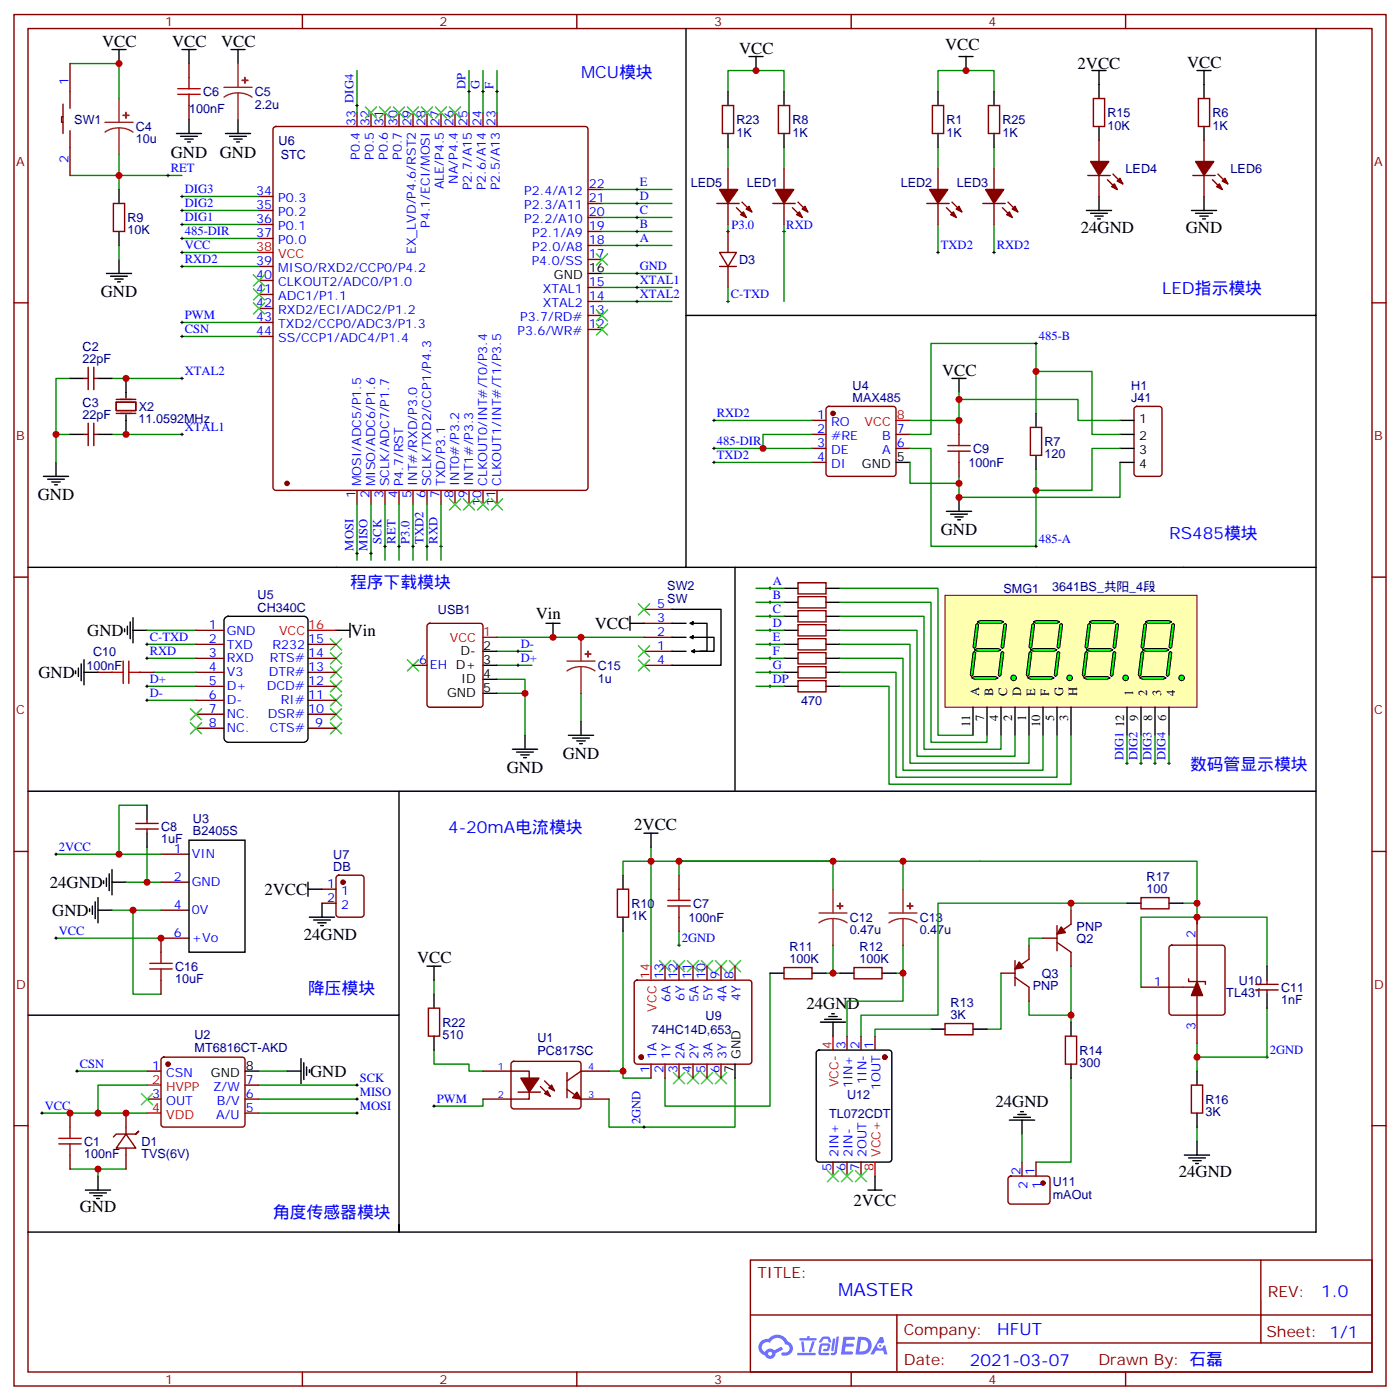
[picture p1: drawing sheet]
<svg xmlns="http://www.w3.org/2000/svg" width="353mm" height="353mm" viewBox="0 0 353 353" stroke-linecap="round" stroke-linejoin="round" font-family="sans-serif">
<defs><g id="words">
<text font-size="4.6" fill="#00f" x="211.2" y="326.7">MASTER</text>
<g font-size="4.2">
<text x="25.8" y="11.8">VCC</text>
<text x="43.4" y="11.8">VCC</text>
<text x="55.7" y="11.8">VCC</text>
<text x="186.3" y="13.5">VCC</text>
<text x="238.1" y="12.5">VCC</text>
<text x="271.5" y="17.5">2VCC</text>
<text x="299.2" y="17.1">VCC</text>
<text x="43" y="39.7">GND</text>
<text x="55.4" y="39.7">GND</text>
<text x="272.3" y="58.7">24GND</text>
<text x="298.8" y="58.7">GND</text>
<text x="25.4" y="75">GND</text>
<text x="237.4" y="94.7">VCC</text>
<text x="9.5" y="126.1">GND</text>
<text x="237.1" y="135">GND</text>
<text x="22" y="160.3">GND</text>
<text x="88.4" y="160.4">Vin</text>
<text x="135" y="156.1">Vin</text>
<text x="149.9" y="158.6">VCC</text>
<text x="9.7" y="170.9">GND</text>
<text x="141.8" y="191.5">GND</text>
<text x="127.7" y="195">GND</text>
<text x="159.8" y="209.3">2VCC</text>
<text x="12.5" y="223.8">24GND</text>
<text x="66.6" y="225.6">2VCC</text>
<text x="13.2" y="230.9">GND</text>
<text x="76.6" y="236.9">24GND</text>
<text x="105.1" y="242.9">VCC</text>
<text x="203.2" y="254.4">24GND</text>
<text x="78.1" y="271.5">GND</text>
<text x="250.8" y="279.2">24GND</text>
<text x="297" y="296.8">24GND</text>
<text x="20.1" y="305.6">GND</text>
<text x="215.1" y="304">2VCC</text>
</g>
<g font-size="4.2" fill="#00f">
<text x="146.4" y="19.5">MCU模块</text>
<text x="292.8" y="74.2">LED指示模块</text>
<text x="294.6" y="136">RS485模块</text>
<text x="88.2" y="148.3">程序下载模块</text>
<text x="299.9" y="194.2">数码管显示模块</text>
<text x="112.9" y="210">4-20mA电流模块</text>
<text x="77.6" y="250.6">降压模块</text>
<text x="68.8" y="307.1">角度传感器模块</text>
<text x="332.9" y="326.9">1.0</text>
<text x="251.3" y="336.5">HFUT</text>
<text x="244.3" y="344.3">2021-03-07</text>
</g>
<g font-size="3.9" fill="#800">
<text x="190.9" y="322.2">TITLE:</text>
<text x="319.5" y="326.9">REV:</text>
<text x="227.8" y="336.4">Company:</text>
<text x="319.1" y="337">Sheet: 1/1</text>
<text x="227.8" y="344.1">Date:</text>
<text x="276.8" y="344.2">Drawn By: 石磊</text>
</g>
<g font-size="3.2" fill="#800">
<text x="41.6" y="6.7">1</text>
<text x="110.8" y="6.7">2</text>
<text x="179.9" y="6.7">3</text>
<text x="249.1" y="6.7">4</text>
<text x="4.1" y="41.8">A</text>
<text x="346.3" y="41.8">A</text>
<text x="4.1" y="110.9">B</text>
<text x="346.3" y="110.9">B</text>
<text x="4.1" y="180.1">C</text>
<text x="346.3" y="180.1">C</text>
<text x="4.1" y="249.2">D</text>
<text x="346.3" y="249.2">D</text>
<text x="41.6" y="348.9">1</text>
<text x="110.8" y="348.9">2</text>
<text x="179.9" y="348.9">3</text>
<text x="249.1" y="348.9">4</text>
</g>
<g font-size="3.2" fill="#00f">
<text x="17.3" y="21.3" transform="rotate(-90 17.3 21.3)">1</text>
<text x="117.3" y="22.4" transform="rotate(-90 117.3 22.4)">DP</text>
<text x="120.8" y="22.4" transform="rotate(-90 120.8 22.4)">G</text>
<text x="124.4" y="22.4" transform="rotate(-90 124.4 22.4)">F</text>
<text x="89.6" y="31.7" transform="rotate(-90 89.6 31.7)">33 DIG4</text>
<text x="93.1" y="31.7" transform="rotate(-90 93.1 31.7)">32</text>
<text x="96.7" y="31.7" transform="rotate(-90 96.7 31.7)">31</text>
<text x="100.2" y="31.7" transform="rotate(-90 100.2 31.7)">30</text>
<text x="103.7" y="31.7" transform="rotate(-90 103.7 31.7)">29</text>
<text x="107.2" y="31.7" transform="rotate(-90 107.2 31.7)">28</text>
<text x="110.8" y="31.7" transform="rotate(-90 110.8 31.7)">27</text>
<text x="114.3" y="31.7" transform="rotate(-90 114.3 31.7)">26</text>
<text x="117.8" y="31.7" transform="rotate(-90 117.8 31.7)">25</text>
<text x="121.4" y="31.7" transform="rotate(-90 121.4 31.7)">24</text>
<text x="124.9" y="31.7" transform="rotate(-90 124.9 31.7)">23</text>
<text x="17.3" y="41" transform="rotate(-90 17.3 41)">2</text>
<text x="90.7" y="40.3" transform="rotate(-90 90.7 40.3)">P0.4</text>
<text x="94.2" y="40.3" transform="rotate(-90 94.2 40.3)">P0.5</text>
<text x="97.7" y="40.3" transform="rotate(-90 97.7 40.3)">P0.6</text>
<text x="101.2" y="40.3" transform="rotate(-90 101.2 40.3)">P0.7</text>
<text x="43" y="43.4">RET</text>
<text x="111.8" y="47.7" transform="rotate(-90 111.8 47.7)">ALE/P4.5</text>
<text x="115.4" y="46.3" transform="rotate(-90 115.4 46.3)">NA/P4.4</text>
<text x="118.9" y="47.9" transform="rotate(-90 118.9 47.9)">P2.7/A15</text>
<text x="122.4" y="47.9" transform="rotate(-90 122.4 47.9)">P2.6/A14</text>
<text x="125.9" y="47.9" transform="rotate(-90 125.9 47.9)">P2.5/A13</text>
<text x="148.3" y="47.4">22</text>
<text x="161.2" y="46.9">E</text>
<text x="46.6" y="52.2">DIG2</text>
<text x="46.6" y="48.7">DIG3</text>
<text x="64.6" y="52.7">35</text>
<text x="64.6" y="49.2">34</text>
<text x="70.1" y="50.9">P0.3</text>
<text x="132.1" y="49.2">P2.4/A12</text>
<text x="132.1" y="52.7">P2.3/A11</text>
<text x="148.3" y="50.9">21</text>
<text x="161.2" y="53.9">C</text>
<text x="161.2" y="50.4">D</text>
<text x="46.6" y="55.7">DIG1</text>
<text x="46.6" y="59.2">485-DIR</text>
<text x="64.6" y="59.8">37</text>
<text x="64.6" y="56.2">36</text>
<text x="70.1" y="58">P0.1</text>
<text x="70.1" y="54.5">P0.2</text>
<text x="108.3" y="57.4" transform="rotate(-90 108.3 57.4)">P4.1/ECI/MOSI</text>
<text x="132.1" y="56.2">P2.2/A10</text>
<text x="134.1" y="59.8">P2.1/A9</text>
<text x="148.3" y="54.5">20</text>
<text x="148.3" y="58">19</text>
<text x="161.2" y="57.5">B</text>
<text x="184.3" y="57.7">P3.0</text>
<text x="198.1" y="57.7">RXD</text>
<text x="46.6" y="62.8">VCC</text>
<text x="70.1" y="61.5">P0.0</text>
<text x="104.8" y="64.1" transform="rotate(-90 104.8 64.1)">EX_LVD/P4.6/RST2</text>
<text x="134.1" y="63.3">P2.0/A8</text>
<text x="148.3" y="61.5">18</text>
<text x="148.3" y="65.1">17</text>
<text x="161.2" y="61">A</text>
<text x="237.1" y="62.8">TXD2</text>
<text x="251.2" y="62.8">RXD2</text>
<text x="46.6" y="66.3">RXD2</text>
<text x="64.6" y="70.3">40</text>
<text x="64.6" y="66.8">39</text>
<text x="70.1" y="68.6">MISO/RXD2/CCP0/P4.2</text>
<text x="134" y="66.8">P4.0/SS</text>
<text x="161.2" y="71.6">XTAL1</text>
<text x="161.2" y="68.1">GND</text>
<text x="64.6" y="77.4">42</text>
<text x="64.6" y="73.9">41</text>
<text x="70.1" y="75.6">ADC1/P1.1</text>
<text x="70.1" y="72.1">CLKOUT2/ADC0/P1.0</text>
<text x="136.8" y="73.9">XTAL1</text>
<text x="136.8" y="77.4">XTAL2</text>
<text x="148.3" y="72.1">15</text>
<text x="148.3" y="75.6">14</text>
<text x="161.2" y="75.1">XTAL2</text>
<text x="184.1" y="75.1">C-TXD</text>
<text x="46.6" y="80.4">PWM</text>
<text x="46.6" y="83.9">CSN</text>
<text x="64.6" y="80.9">43</text>
<text x="70.1" y="82.7">TXD2/CCP0/ADC3/P1.3</text>
<text x="70.1" y="79.2">RXD2/ECI/ADC2/P1.2</text>
<text x="131.1" y="80.9">P3.7/RD#</text>
<text x="148.3" y="79.2">13</text>
<text x="148.3" y="82.7">12</text>
<text x="64.6" y="84.5">44</text>
<text x="70.1" y="86.2">SS/CCP1/ADC4/P1.4</text>
<text x="130.4" y="84.5">P3.6/WR#</text>
<text x="261.8" y="85.7">485-B</text>
<text x="46.6" y="94.5">XTAL2</text>
<text x="180.6" y="105.1">RXD2</text>
<text x="205.9" y="105.6">1</text>
<text x="209.4" y="107.4">RO</text>
<text x="46.6" y="108.6">XTAL1</text>
<text x="180.6" y="112.1">485-DIR</text>
<text x="205.9" y="109.1">2</text>
<text x="205.9" y="112.7">3</text>
<text x="209.4" y="110.9">#RE</text>
<text x="222.3" y="110.9">B</text>
<text x="226" y="112.7">6</text>
<text x="226" y="109.1">7</text>
<text x="180.6" y="115.7">TXD2</text>
<text x="205.9" y="116.2">4</text>
<text x="209.4" y="114.4">DE</text>
<text x="209.4" y="118">DI</text>
<text x="222.3" y="114.4">A</text>
<text x="89.6" y="125.5" transform="rotate(-90 89.6 125.5)">1</text>
<text x="91" y="122.6" transform="rotate(-90 91 122.6)">MOSI/ADC5/P1.5</text>
<text x="93.1" y="125.5" transform="rotate(-90 93.1 125.5)">2</text>
<text x="94.5" y="122.6" transform="rotate(-90 94.5 122.6)">MISO/ADC6/P1.6</text>
<text x="96.7" y="125.5" transform="rotate(-90 96.7 125.5)">3</text>
<text x="98.1" y="122.6" transform="rotate(-90 98.1 122.6)">SCLK/ADC7/P1.7</text>
<text x="100.2" y="125.5" transform="rotate(-90 100.2 125.5)">4</text>
<text x="101.6" y="122.6" transform="rotate(-90 101.6 122.6)">P4.7/RST</text>
<text x="103.7" y="125.5" transform="rotate(-90 103.7 125.5)">5</text>
<text x="105.1" y="122.6" transform="rotate(-90 105.1 122.6)">INT#/RXD/P3.0</text>
<text x="107.2" y="125.5" transform="rotate(-90 107.2 125.5)">6</text>
<text x="108.7" y="122.6" transform="rotate(-90 108.7 122.6)">SCLK/TXD2/CCP1/P4.3</text>
<text x="110.8" y="125.5" transform="rotate(-90 110.8 125.5)">7</text>
<text x="112.2" y="122.6" transform="rotate(-90 112.2 122.6)">TXD/P3.1</text>
<text x="114.3" y="125.5" transform="rotate(-90 114.3 125.5)">8</text>
<text x="115.7" y="122.6" transform="rotate(-90 115.7 122.6)">INT0#/P3.2</text>
<text x="117.8" y="125.5" transform="rotate(-90 117.8 125.5)">9</text>
<text x="119.2" y="122.6" transform="rotate(-90 119.2 122.6)">INT1#/P3.3</text>
<text x="122.8" y="122.6" transform="rotate(-90 122.8 122.6)">CLKOUT0/INT#/T0/P3.4</text>
<text x="126.3" y="122.6" transform="rotate(-90 126.3 122.6)">CLKOUT1/INT#/T1/P3.5</text>
<text x="121.4" y="127.5" transform="rotate(-90 121.4 127.5)">10</text>
<text x="124.9" y="127.5" transform="rotate(-90 124.9 127.5)">11</text>
<text x="96.1" y="137" transform="rotate(-90 96.1 137)">SCK</text>
<text x="99.7" y="137" transform="rotate(-90 99.7 137)">RET</text>
<text x="103.2" y="137" transform="rotate(-90 103.2 137)">P3.0</text>
<text x="106.7" y="137" transform="rotate(-90 106.7 137)">TXD2</text>
<text x="110.2" y="137" transform="rotate(-90 110.2 137)">RXD</text>
<text x="261.8" y="136.8">485-A</text>
<text x="89.1" y="138.8" transform="rotate(-90 89.1 138.8)">MOSI</text>
<text x="92.6" y="138.8" transform="rotate(-90 92.6 138.8)">MISO</text>
<text x="194.7" y="147.4">A</text>
<text x="165.6" y="153.2">5</text>
<text x="194.7" y="151">B</text>
<text x="194.7" y="154.5">C</text>
<text x="37.7" y="161.5">C-TXD</text>
<text x="52.7" y="158.5">1</text>
<text x="57.1" y="159.9">GND</text>
<text x="165.6" y="160.3">2</text>
<text x="165.6" y="156.8">3</text>
<text x="194.7" y="161.5">E</text>
<text x="194.7" y="158">D</text>
<text x="37.7" y="165.1">RXD</text>
<text x="52.7" y="165.6">3</text>
<text x="52.7" y="162.1">2</text>
<text x="57.1" y="167">RXD</text>
<text x="57.1" y="163.5">TXD</text>
<text x="68" y="167">RTS#</text>
<text x="68.7" y="163.5">R232</text>
<text x="77.6" y="162.1">15</text>
<text x="77.6" y="165.6">14</text>
<text x="105.6" y="167.4">6</text>
<text x="131.2" y="163.3">D-</text>
<text x="131.2" y="166.8">D+</text>
<text x="165.6" y="163.8">1</text>
<text x="165.6" y="167.4">4</text>
<text x="194.7" y="165.1">F</text>
<text x="37.7" y="172.1">D+</text>
<text x="52.7" y="172.6">5</text>
<text x="52.7" y="169.1">4</text>
<text x="57.1" y="170.5">V3</text>
<text x="67.7" y="170.5">DTR#</text>
<text x="77.6" y="169.1">13</text>
<text x="77.6" y="172.6">12</text>
<text x="108.3" y="168.8">EH D+</text>
<text x="194.7" y="168.6">G</text>
<text x="194.7" y="172.1">DP</text>
<text x="37.7" y="175.6">D-</text>
<text x="52.7" y="179.7">7</text>
<text x="52.7" y="176.2">6</text>
<text x="57.1" y="177.6">D-</text>
<text x="57.1" y="174.1">D+</text>
<text x="67.2" y="174.1">DCD#</text>
<text x="70.8" y="177.6">RI#</text>
<text x="77.6" y="176.2">11</text>
<text x="77.6" y="179.7">10</text>
<text x="52.7" y="183.2">8</text>
<text x="57.1" y="184.6">NC.</text>
<text x="57.1" y="181.1">NC.</text>
<text x="67.5" y="181.1">DSR#</text>
<text x="68" y="184.6">CTS#</text>
<text x="79.4" y="183.2">9</text>
<text x="283.1" y="191.7" transform="rotate(-90 283.1 191.7)">DIG1</text>
<text x="286.6" y="191.7" transform="rotate(-90 286.6 191.7)">DIG2</text>
<text x="290.2" y="191.7" transform="rotate(-90 290.2 191.7)">DIG3</text>
<text x="293.7" y="191.7" transform="rotate(-90 293.7 191.7)">DIG4</text>
<text x="14.8" y="214.5">2VCC</text>
<text x="43.8" y="215">1</text>
<text x="48.3" y="216.4">VIN</text>
<text x="43.8" y="222">2</text>
<text x="48.3" y="223.4">GND</text>
<text x="82.5" y="223.8">1</text>
<text x="82.5" y="227.3">2</text>
<text x="86" y="225.6">1</text>
<text x="43.8" y="229.1">4</text>
<text x="48.3" y="230.5">0V</text>
<text x="86" y="229.1">2</text>
<text x="14.8" y="235.6">VCC</text>
<text x="43.8" y="236.1">6</text>
<text x="48.3" y="237.6">+Vo</text>
<text x="171.8" y="237.4">2GND</text>
<text x="301.3" y="236.5" transform="rotate(-90 301.3 236.5)">2</text>
<text x="167.2" y="246.9" transform="rotate(-90 167.2 246.9)">13</text>
<text x="170.7" y="246.9" transform="rotate(-90 170.7 246.9)">12</text>
<text x="174.3" y="246.9" transform="rotate(-90 174.3 246.9)">11</text>
<text x="177.8" y="246.9" transform="rotate(-90 177.8 246.9)">10</text>
<text x="181.3" y="246.9" transform="rotate(-90 181.3 246.9)">9</text>
<text x="184.9" y="246.9" transform="rotate(-90 184.9 246.9)">8</text>
<text x="290.8" y="248.5">1</text>
<text x="169" y="252.6" transform="rotate(-90 169 252.6)">6A</text>
<text x="172.5" y="252.4" transform="rotate(-90 172.5 252.4)">6Y</text>
<text x="176" y="252.6" transform="rotate(-90 176 252.6)">5A</text>
<text x="179.6" y="252.4" transform="rotate(-90 179.6 252.4)">5Y</text>
<text x="183.1" y="252.6" transform="rotate(-90 183.1 252.6)">4A</text>
<text x="186.6" y="252.4" transform="rotate(-90 186.6 252.4)">4Y</text>
<text x="301.3" y="259.7" transform="rotate(-90 301.3 259.7)">3</text>
<text x="20.1" y="269.1">CSN</text>
<text x="38.4" y="269.7">1</text>
<text x="165.5" y="266.9" transform="rotate(-90 165.5 266.9)">1A</text>
<text x="169" y="266.9" transform="rotate(-90 169 266.9)">1Y</text>
<text x="172.5" y="266.9" transform="rotate(-90 172.5 266.9)">2A</text>
<text x="176" y="266.9" transform="rotate(-90 176 266.9)">2Y</text>
<text x="179.6" y="266.9" transform="rotate(-90 179.6 266.9)">3A</text>
<text x="183.1" y="266.9" transform="rotate(-90 183.1 266.9)">3Y</text>
<text x="213.1" y="264.5" transform="rotate(-90 213.1 264.5)">3</text>
<text x="216.6" y="264.5" transform="rotate(-90 216.6 264.5)">2</text>
<text x="220.1" y="264.5" transform="rotate(-90 220.1 264.5)">1</text>
<text x="320" y="265.6">2GND</text>
<text x="41.9" y="271.4">CSN</text>
<text x="53.7" y="275">Z/W</text>
<text x="61.9" y="273.2">7</text>
<text x="90.7" y="272.7">SCK</text>
<text x="163.7" y="270.4" transform="rotate(-90 163.7 270.4)">1</text>
<text x="167.2" y="270.4" transform="rotate(-90 167.2 270.4)">2</text>
<text x="170.7" y="270.4" transform="rotate(-90 170.7 270.4)">3</text>
<text x="174.3" y="270.4" transform="rotate(-90 174.3 270.4)">4</text>
<text x="177.8" y="270.4" transform="rotate(-90 177.8 270.4)">5</text>
<text x="181.3" y="270.4" transform="rotate(-90 181.3 270.4)">6</text>
<text x="214.8" y="274.4" transform="rotate(-90 214.8 274.4)">1IN+</text>
<text x="218.4" y="273.2" transform="rotate(-90 218.4 273.2)">1IN-</text>
<text x="221.9" y="274.8" transform="rotate(-90 221.9 274.8)">1OUT</text>
<text x="11.3" y="279.7">VCC</text>
<text x="38.4" y="276.7">3</text>
<text x="41.9" y="278.5">OUT</text>
<text x="54.6" y="278.5">B/V</text>
<text x="61.9" y="280.2">5</text>
<text x="61.9" y="276.7">6</text>
<text x="90.7" y="276.2">MISO</text>
<text x="90.7" y="279.7">MOSI</text>
<text x="110.1" y="278">PWM</text>
<text x="54.5" y="282">A/U</text>
<text x="161.4" y="283.4" transform="rotate(-90 161.4 283.4)">2GND</text>
<text x="211.3" y="291.6" transform="rotate(-90 211.3 291.6)">2IN+</text>
<text x="214.8" y="291.6" transform="rotate(-90 214.8 291.6)">2IN-</text>
<text x="218.4" y="291.6" transform="rotate(-90 218.4 291.6)">2OUT</text>
<text x="209.5" y="295.1" transform="rotate(-90 209.5 295.1)">5</text>
<text x="213.1" y="295.1" transform="rotate(-90 213.1 295.1)">6</text>
<text x="216.6" y="295.1" transform="rotate(-90 216.6 295.1)">7</text>
<text x="257.2" y="296.3" transform="rotate(-90 257.2 296.3)">2</text>
<text x="258.9" y="299.8" transform="rotate(-90 258.9 299.8)">2</text>
<text x="260.7" y="296.3" transform="rotate(-90 260.7 296.3)">1</text>
<text x="262.5" y="299.8" transform="rotate(-90 262.5 299.8)">1</text>
</g>
<g font-size="3.2" fill="#000080">
<text x="47.6" y="28.4">100nF</text>
<text x="51.2" y="24.3">C6</text>
<text x="64.2" y="27.4">2.2u</text>
<text x="64.2" y="24.3">C5</text>
<text x="279.1" y="29.5">R15</text>
<text x="305.5" y="29.5">R6</text>
<text x="18.7" y="31.3">SW1</text>
<text x="34.2" y="33.1">C4</text>
<text x="185.6" y="34.5">1K</text>
<text x="185.6" y="31.3">R23</text>
<text x="199.7" y="34.5">1K</text>
<text x="199.7" y="31.3">R8</text>
<text x="238.5" y="34.5">1K</text>
<text x="238.5" y="31.3">R1</text>
<text x="252.6" y="34.5">1K</text>
<text x="252.6" y="31.3">R25</text>
<text x="279" y="32.7">10K</text>
<text x="305.5" y="32.7">1K</text>
<text x="34.2" y="36.2">10u</text>
<text x="70.2" y="36.6">U6</text>
<text x="70.8" y="40.2">STC</text>
<text x="174" y="47.1">LED5</text>
<text x="188.2" y="47.1">LED1</text>
<text x="227" y="47.1">LED2</text>
<text x="241.1" y="47.1">LED3</text>
<text x="283.6" y="43.6">LED4</text>
<text x="310.1" y="43.6">LED6</text>
<text x="32.1" y="59.1">10K</text>
<text x="32.1" y="56">R9</text>
<text x="186.3" y="66.6">D3</text>
<text x="20.8" y="88.4">C2</text>
<text x="20.8" y="91.5">22pF</text>
<text x="214.9" y="101.3">MAX485</text>
<text x="214.9" y="98.3">U4</text>
<text x="285.1" y="101.4">J41</text>
<text x="285.1" y="98.3">H1</text>
<text x="20.8" y="105.6">22pF</text>
<text x="20.8" y="102.5">C3</text>
<text x="34.9" y="106.7">11.0592MHz</text>
<text x="35" y="103.6">X2</text>
<text x="263.2" y="112.4">R7</text>
<text x="244" y="117.7">100nF</text>
<text x="245.2" y="114.2">C9</text>
<text x="263.2" y="115.6">120</text>
<text x="168.2" y="148.8">SW2</text>
<text x="252.9" y="149.4">SMG1</text>
<text x="265.1" y="149">3641BS_共阳_4段</text>
<text x="64.9" y="154.2">CH340C</text>
<text x="64.9" y="151.1">U5</text>
<text x="110.4" y="154.9">USB1</text>
<text x="168.1" y="152">SW</text>
<text x="23.4" y="165.3">C10</text>
<text x="21.8" y="168.9">100nF</text>
<text x="150.6" y="172.1">1u</text>
<text x="150.6" y="168.9">C15</text>
<text x="201.9" y="177.7">470</text>
<text x="40.6" y="209.4">C8</text>
<text x="48.6" y="207.5">U3</text>
<text x="40.6" y="212.6">1uF</text>
<text x="48.6" y="210.5">B2405S</text>
<text x="84" y="219.5">DB</text>
<text x="84" y="216.4">U7</text>
<text x="288.9" y="225.2">100</text>
<text x="288.9" y="222">R17</text>
<text x="159.1" y="232">1K</text>
<text x="159.1" y="228.8">R10</text>
<text x="173.5" y="232.3">100nF</text>
<text x="174.6" y="228.8">C7</text>
<text x="214.1" y="232.4">C12</text>
<text x="231.8" y="232.4">C13</text>
<text x="199" y="239.6">R11</text>
<text x="214.1" y="235.5">0.47u</text>
<text x="216.6" y="239.6">R12</text>
<text x="231.8" y="235.5">0.47u</text>
<text x="271.3" y="234.7">PNP</text>
<text x="271.3" y="237.8">Q2</text>
<text x="44.1" y="244.7">C16</text>
<text x="199" y="242.9">100K</text>
<text x="216.6" y="242.9">100K</text>
<text x="44.1" y="247.9">10uF</text>
<text x="260.2" y="249.6">PNP</text>
<text x="262.5" y="246.5">Q3</text>
<text x="309" y="251.4">TL431</text>
<text x="312.2" y="248.2">U10</text>
<text x="322.8" y="250">C11</text>
<text x="177.8" y="257.1">U9</text>
<text x="239.5" y="257">3K</text>
<text x="239.6" y="253.8">R13</text>
<text x="322.8" y="253.2">1nF</text>
<text x="49" y="262">U2</text>
<text x="111.5" y="262">510</text>
<text x="111.5" y="258.8">R22</text>
<text x="135.5" y="262.8">U1</text>
<text x="164.2" y="260.6">74HC14D,653</text>
<text x="49" y="265.2">MT6816CT-AKD</text>
<text x="135.5" y="266">PC817SC</text>
<text x="272" y="269.1">300</text>
<text x="272" y="265.9">R14</text>
<text x="208.9" y="281.7">TL072CDT</text>
<text x="213.4" y="277.1">U12</text>
<text x="303.7" y="281.4">3K</text>
<text x="303.7" y="278.2">R16</text>
<text x="21.2" y="291.9">100nF</text>
<text x="21.2" y="288.9">C1</text>
<text x="35.6" y="291.9">TVS(6V)</text>
<text x="35.6" y="288.9">D1</text>
<text x="265.3" y="299">U11</text>
<text x="265.3" y="302.2">mAOut</text>
</g>
<g font-size="3.2" fill="#f00">
<text x="64.6" y="63.3">38</text>
<text x="70.1" y="65.1">VCC</text>
<text x="217.9" y="107.4">VCC</text>
<text x="226" y="105.6">8</text>
<text x="70.3" y="159.9">VCC</text>
<text x="77.6" y="158.5">16</text>
<text x="113.3" y="161.7">VCC</text>
<text x="121.7" y="160.3">1</text>
<text x="163.7" y="246.9" transform="rotate(-90 163.7 246.9)">14</text>
<text x="165.5" y="255" transform="rotate(-90 165.5 255)">VCC</text>
<text x="209.5" y="264.5" transform="rotate(-90 209.5 264.5)">4</text>
<text x="38.4" y="273.2">2</text>
<text x="41.9" y="275">HVPP</text>
<text x="211.3" y="274.1" transform="rotate(-90 211.3 274.1)">VCC-</text>
<text x="38.4" y="280.2">4</text>
<text x="41.9" y="282">VDD</text>
<text x="221.9" y="291.6" transform="rotate(-90 221.9 291.6)">VCC+</text>
<text x="220.1" y="295.1" transform="rotate(-90 220.1 295.1)">8</text>
</g>
<g font-size="3.2">
<text x="139.6" y="70.3">GND</text>
<text x="148.3" y="68.6">16</text>
<text x="287.1" y="106.7">1</text>
<text x="287.1" y="110.9">2</text>
<text x="217.2" y="118">GND</text>
<text x="226" y="116.2">5</text>
<text x="287.1" y="114.4">3</text>
<text x="287.1" y="118">4</text>
<text x="116.1" y="165.2">D-</text>
<text x="121.7" y="167.4">3</text>
<text x="121.7" y="163.8">2</text>
<text x="116.2" y="172.3">ID</text>
<text x="121.7" y="170.9">4</text>
<text x="112.7" y="175.8">GND</text>
<text x="121.7" y="174.4">5</text>
<text x="246.8" y="175.5" transform="rotate(-90 246.8 175.5)">A</text>
<text x="250.3" y="175.5" transform="rotate(-90 250.3 175.5)">B</text>
<text x="253.8" y="175.5" transform="rotate(-90 253.8 175.5)">C</text>
<text x="257.4" y="175.5" transform="rotate(-90 257.4 175.5)">D</text>
<text x="260.9" y="175.5" transform="rotate(-90 260.9 175.5)">E</text>
<text x="264.4" y="175.5" transform="rotate(-90 264.4 175.5)">F</text>
<text x="267.9" y="175.5" transform="rotate(-90 267.9 175.5)">G</text>
<text x="271.5" y="175.5" transform="rotate(-90 271.5 175.5)">H</text>
<text x="285.6" y="175.5" transform="rotate(-90 285.6 175.5)">1</text>
<text x="289.1" y="175.5" transform="rotate(-90 289.1 175.5)">2</text>
<text x="292.6" y="175.5" transform="rotate(-90 292.6 175.5)">3</text>
<text x="296.2" y="175.5" transform="rotate(-90 296.2 175.5)">4</text>
<text x="244.5" y="183.2" transform="rotate(-90 244.5 183.2)">11</text>
<text x="248" y="181.6" transform="rotate(-90 248 181.6)">7</text>
<text x="251.5" y="181.6" transform="rotate(-90 251.5 181.6)">4</text>
<text x="255.1" y="181.6" transform="rotate(-90 255.1 181.6)">2</text>
<text x="258.6" y="181.6" transform="rotate(-90 258.6 181.6)">1</text>
<text x="262.1" y="183.2" transform="rotate(-90 262.1 183.2)">10</text>
<text x="265.6" y="181.6" transform="rotate(-90 265.6 181.6)">5</text>
<text x="269.2" y="181.6" transform="rotate(-90 269.2 181.6)">3</text>
<text x="283.3" y="183.2" transform="rotate(-90 283.3 183.2)">12</text>
<text x="286.8" y="181.6" transform="rotate(-90 286.8 181.6)">9</text>
<text x="290.3" y="181.6" transform="rotate(-90 290.3 181.6)">8</text>
<text x="293.9" y="181.6" transform="rotate(-90 293.9 181.6)">6</text>
<text x="61.9" y="269.7">8</text>
<text x="186.6" y="266.9" transform="rotate(-90 186.6 266.9)">GND</text>
<text x="53.1" y="271.4">GND</text>
<text x="184.9" y="270.4" transform="rotate(-90 184.9 270.4)">7</text>
</g>
<g font-size="2.5" fill="#00f">
<text x="125.4" y="269.7">1</text>
<text x="148.2" y="269.7">4</text>
<text x="125.4" y="276.7">2</text>
<text x="148.2" y="276.7">3</text>
</g>
</g></defs>
<g fill="none" stroke="#870000" stroke-width=".35">
<path d="M3.5 3.7h345.7v345.7h-345.7zM7.1 7.2h338.6v338.7h-338.6zM76.2 3.7v3.5M145.3 3.7v3.5M214.5 3.7v3.5M283.6 3.7v3.5M3.5 76.3h3.6M345.7 76.3h3.5M3.5 145.5h3.6M345.7 145.5h3.5M3.5 214.6h3.6M345.7 214.6h3.5"/>
<path d="M3.5 283.8h3.6M345.7 283.8h3.5M189.1 317.6h156.6v28.3h-156.6zM317.7 317.7v20.8M189.1 331.5h156.5M226 338.5h119.6M226 331.5v14.1M76.2 345.9v3.5M145.3 345.9v3.5M214.5 345.9v3.5M283.6 345.9v3.5"/>
</g>
<g fill="#5487ff">
<path d="M212.5 337h2.3a.47 .47 0 0 1 .5 .1 .47 .47 0 0 1 .1 .5l-.3 .2h-1.8l-.1 .9h1.6l.3 .2a.4 .4 0 0 1-.4 .6h-1.6l-.2 1.2h1.4a.46 .46 0 0 1 .5 .1 .46 .46 0 0 1 .1 .5l-.4 .2h-2.6z"/>
<path d="M221.8 337h.7l.3 1.4-.6 .3a.74 .74 0 0 0-1.1 .3 .74 .74 0 0 0 .5 1 .74 .74 0 0 0 .9-.7l.5-.2 .6 2.3h-.8l-.2-.9h-1.9l-.5 .9h-.9z"/>
<path d="M209.9 337.4h.6l-.4 3a.31 .31 0 0 1-.4 .2 .31 .31 0 0 1-.3-.3z"/>
<path d="M210.8 337h.6l-.5 3.9a.89 .89 0 0 1-.7 .7 .89 .89 0 0 1-.9-.3l.2-.2 .6-.1 .2-.1z"/>
<path d="M207.1 337.1l.7-.2 1.1 .1 .6 1.3-.6 .1-.4-.9-1 .2a.95 .95 0 0 1-1 .7l-.1-.2z"/>
<path d="M206.8 338.8l.5-.2h1.3a.89 .89 0 0 1 .4 1.5l-.3 .4-1 .1a.29 .29 0 0 1-.3-.3 .29 .29 0 0 1 .3-.3h.7l.2-.8-1.5 .1-.3 1.7h1.9a.29 .29 0 0 1 .3 .4 .29 .29 0 0 1-.3 .2h-2l-.4-.3-.1-.4 .3-1.6z"/>
<path d="M200.9 341h4.4a.3 .3 0 0 1 .3 .4 .3 .3 0 0 1-.3 .2h-4.3z"/>
<path d="M204.6 338.1h.7l-.5 1.7a1.02 1.02 0 0 1-.7 1.1l-.3-.3z"/>
<path d="M201.9 338.2h.6l.3 2.3-.3 .4-.3-.3z"/>
<path d="M201.5 337.3h1.8l.3-.5h.4v.5h1.5a.29 .29 0 0 1 .3 .3 .29 .29 0 0 1-.3 .3h-4z"/>
<path d="M216.2 337l-.6 4.5h1.4a2.27 2.27 0 0 0 2.6-2.3 2.27 2.27 0 0 0-2.7-2.2zM217 337.8a1.5 1.5 0 0 1 1.8 1.5 1.5 1.5 0 0 1-2 1.4h-.2z"/>
<path d="M191.7 338.1a2.09 2.09 0 0 0 1.1 3.6 1.37 1.37 0 0 0 1.5 .8 1.37 1.37 0 0 0 1.1-1.4l1.9-.9-.4-.7-1.8 .9a1.4 1.4 0 0 0-2.3 .4 1.32 1.32 0 0 1-.7-1.8 1.32 1.32 0 0 1 1.9-.5 2.02 2.02 0 0 1 2.1-1.2 2.02 2.02 0 0 1 1.8 1.6 1.09 1.09 0 0 1 1 1.3 1.09 1.09 0 0 1-1.5 .7 .41 .41 0 0 0-.5 .4 .41 .41 0 0 0 .3 .4 1.89 1.89 0 0 0 2.5-1.1 1.89 1.89 0 0 0-1.2-2.4 2.84 2.84 0 0 0-4.9-.7l-1.1 .2zM193.5 341.3a.55 .55 0 0 1 1.1 0 .55 .55 0 0 1-1.1 0z"/>
<circle cx="221.8" cy="339.3" r=".28"/>
</g>
<g fill="none" stroke="#870000" stroke-width=".35">
<path d="M69 32.1l.5-.2h78a.71 .71 0 0 1 .7 .7v90.3l-.3 .5-.4 .2h-78l-.5-.2-.2-.5v-90.3zM90 28.4v3.5M93.5 28.4v3.5M97 28.4v3.5M100.5 28.4v3.5M104.1 28.4v3.5M107.6 28.4v3.5M111.1 28.4v3.5M114.7 28.4v3.5M118.2 28.4v3.5M121.7 28.4v3.5M125.2 28.4v3.5"/>
<path d="M65.3 56.6h3.5M65.3 53.1h3.5M65.3 49.5h3.5M148.2 47.8h3.5M148.2 51.3h3.5M148.2 54.8h3.5M148.2 58.3h3.5M65.3 77.8h3.5M65.3 74.2h3.5M65.3 70.7h3.5M65.3 67.2h3.5M65.3 60.1h3.5"/>
<path d="M148.2 61.9h3.5M148.2 65.4h3.5M148.2 72.5h3.5M148.2 76h3.5M148.2 79.5h3.5M65.3 84.8h3.5M65.3 81.3h3.5M148.2 83h3.5M204.6 106h3.5M204.6 109.5h3.5M204.6 113h3.5M204.6 116.6h3.5"/>
<path d="M208.4 102.7l.4-.3h16.3a.71 .71 0 0 1 .7 .8v16.2l-.3 .5-.4 .2h-16.3l-.5-.2-.2-.5v-16.2zM225.8 109.5h3.5M225.8 113h3.5M286 102.7l.5-.3h5.6a.71 .71 0 0 1 .7 .8l-.1 16.5-.6 .4h-5.6l-.5-.2-.2-.5v-16.2zM90 123.6v3.5M93.5 123.6v3.5M97 123.6v3.5M100.5 123.6v3.5M104.1 123.6v3.5M107.6 123.6v3.5M111.1 123.6v3.5M114.7 123.6v3.5"/>
<path d="M118.2 123.6v3.5M121.7 123.6v3.5M125.2 123.6v3.5M49.4 158.9h7M49.4 162.4h7M49.4 165.9h7M49.4 169.5h7M49.4 173h7M49.4 176.5h7M77.6 162.4h7.1M77.6 165.9h7.1M77.6 169.5h7.1"/>
<path d="M77.6 173h7.1M77.6 176.5h7.1M49.4 180.1h7M49.4 183.6h7M77.6 180.1h7.1M77.6 183.6h7.1M40.6 215.3h7M40.6 236.5h7M40.6 222.4h7M40.6 229.4h7M81.1 224.2h3.6M81.1 227.7h3.6"/>
<path d="M84.9 220.8l.5-.2h5.6a.71 .71 0 0 1 .7 .7v9.5l-.7 .4h-5.6l-.5-.2-.2-.5v-9.2zM259.3 238.3v3.5l-3.5 2.5M262.8 236.5h3.5M266.3 237.6l3.6 2.4v3.6M266.3 233.3v6.4M269.9 229.4v3.6l-3.6 2.4M294.8 238.5l.5-.2h12.7a.71 .71 0 0 1 .7 .7v16.2l-.3 .5-.4 .2h-12.7l-.5-.2-.2-.5v-16.2zM301.6 231.2v31.8M252.2 245.3h3.6M255.8 246.4l3.5 2.4v3.6M255.8 242.1v6.4M287.5 248.8h13.4"/>
<path d="M299.5 246.7v.7h4.2v.7M37 270h3.6M37 277.1h3.6M40.8 266.7l.5-.2h19.7a.71 .71 0 0 1 .7 .7v16.2l-.2 .5-.5 .2h-19.7l-.5-.2-.2-.5v-16.2zM61.7 277.1h3.6M61.7 273.5h3.6M31.7 285.9l2.5 3.5h-4.9zM31.7 280.6v5.3M31.7 289.4v5.3M34.2 285.9l.7-.7-.7 .7h-4.9l-.7 .7M61.7 280.6h3.6M254.2 296.7l.5-.2h9.2a.71 .71 0 0 1 .7 .7v5.6l-.5 .7h-9.4l-.5-.2-.2-.5v-5.6z"/>
<path d="M257.5 292.9v3.6M261.1 292.9v3.6"/>
</g>
<g fill="#870000" stroke="#870000" stroke-width=".35">
<path d="M301.6 247.4l1.4 3.6h-2.8z"/>
<path d="M256.8 242.5l1.1 1.4-2.1 .4z"/>
<path d="M267.4 233.7l1.1 1.4-2.2 .3z"/>
<circle cx="42.3" cy="268.3" r=".53"/>
<circle cx="209.9" cy="104.2" r=".53"/>
<circle cx="72.3" cy="121.8" r=".53"/>
<circle cx="86.4" cy="222.4" r=".53"/>
<circle cx="262.8" cy="298.2" r=".53"/>
</g>
<path d="M65.3 63.6h3.5M225.8 106h3.5M77.6 158.9h7.1M37 273.5h3.6M37 280.6h3.6" fill="none" stroke="#f00" stroke-width=".35"/>
<g fill="none" stroke="#000" stroke-width=".35">
<path d="M28.2 12.5h3.5M30 12.5v3.5M45.9 12.5h3.5M47.6 12.5v3.5M58.2 12.5h3.5M60 12.5v3.5M188.7 14.3h3.6M190.5 14.3v3.5M241.7 14.3h3.5M243.4 14.3v3.5M44.4 33.7h6.4M45.5 34.4h4.2"/>
<path d="M46.6 35.1h2.1M47.3 35.8h.7M47.6 30.1v3.6M56.8 33.7h6.3M57.9 34.4h4.2M58.9 35.1h2.1M59.6 35.8h.7M60 30.1v3.6M26.8 68.9h6.4M27.9 69.6h4.2M28.9 70.3h2.1M29.6 71h.7"/>
<path d="M30 65.4v3.5M148.2 68.9h3.5M239.9 95.4h3.5M241.7 95.4v3.5M14.1 116.6v3.5M225.8 116.6h3.5M282.2 116.6h3.6M282.2 106h3.6M282.2 109.5h3.6M282.2 113h3.6M10.9 120.1h6.4M12 120.8h4.2"/>
<path d="M13.1 121.5h2.1M13.8 122.2h.7M238.5 128.9h6.3M239.5 129.6h4.3M240.6 130.3h2.1M241.3 131h.7M241.7 125.4v3.5M31.4 158.5v.7M32.1 157.8v2.1M32.8 156.8v4.2M33.5 158.9h3.5M33.5 155.7v6.4"/>
<path d="M56.7 155.8l.8-.4h19.1a1.06 1.06 0 0 1 1 1v29.7a1.13 1.13 0 0 1-1 1h-19.1a1.13 1.13 0 0 1-1.1-1v-29.7zM84.7 158.9h3.5M88.2 157.1v3.6M137.6 157.1h3.5M139.3 157.1v3.6M19 169.1v.7M19.8 168.4v2.1M20.5 167.4v4.2M21.2 169.5h3.5M21.2 166.3v6.3M129.1 188.9h6.4M130.2 189.6h4.2"/>
<path d="M131.2 190.3h2.1M131.9 191h.7M132.3 185.3v3.6M143.2 185.3h6.4M144.3 186.1h4.2M145.3 186.8h2.2M146 187.5h.8M146.4 181.8v3.5M28.2 219.2v6.4M47.6 211.8h14.1v28.2h-14.1zM162.3 210h3.5M164 210v3.6"/>
<path d="M22.6 229.1v.7M23.3 228.4v2.1M24 227.3v4.3M24.7 226.3v6.3M24.7 229.4h3.5M26.1 222v.7M26.8 221.3v2.1M27.5 220.3v4.2M28.2 222.4h3.5M77.6 224.2h3.5M77.6 222.4v3.5M78 231.2h6.3"/>
<path d="M79 231.9h4.3M80.1 232.6h2.1M80.8 233.3h.7M81.1 227.7v3.5M107.6 243.6h3.5M109.4 243.6v3.5M61.7 270h3.6M72.3 270h3.5M75.8 266.8v6.4M76.6 267.9v4.2M77.3 269v2.1M78 269.7v.7"/>
<path d="M24.7 296.5v3.5M298.4 291.2h6.4M299.5 291.9h4.2M300.6 292.6h2.1M301.3 293.3h.7M301.6 287.7v3.5M21.5 300h6.4M22.6 300.7h4.2M23.6 301.4h2.2M24.3 302.1h.7"/>
</g>
<g fill="none" stroke="#008700" stroke-width=".35">
<path d="M17.6 16h12.4v8.8M90 17.8v10.6M118.2 17.8v10.6M121.7 17.8v10.6M125.2 17.8v10.6M30 38.9v8.9M183.4 23.1v-5.3h14.2v5.3M183.4 37.2v5.3M197.6 37.2v5.3M236.4 23.1v-5.3h14.1v5.3M236.4 37.2v5.3M250.5 37.2v5.3"/>
<path d="M17.6 44.2h28.3M45.9 56.6h19.4M45.9 53.1h19.4M45.9 49.5h19.4M151.7 58.3h17.6M151.7 54.8h17.6M151.7 51.3h17.6M151.7 47.8h17.6M183.4 56.6v1.7M197.6 56.6v19.4M236.4 56.6v7M250.5 56.6v7"/>
<path d="M30 61.9v3.5M45.9 63.6h19.4M45.9 67.2h19.4M45.9 60.1h19.4M151.7 72.5h17.6M151.7 76h17.6M151.7 68.9h17.6M151.7 61.9h17.6M183.4 72.5v3.5M17.6 95.4h-3.5v21.2M28.2 95.4h17.7M45.9 81.3h19.4"/>
<path d="M45.9 84.8h19.4M241.7 98.9v7.1h-12.4M261.1 93.6h14.1v15.9h7M14.1 109.5h3.5M28.2 109.5h17.7M179.9 106h24.7M179.9 116.6h24.7M179.9 113h24.7M204.6 109.5h-12.3v3.5M229.3 116.6v5.2h12.4M229.3 113h5.3v24.7h26.5v-19.4M241.7 100.7h29.9v5.3h10.6"/>
<path d="M261.1 104.2v-17.6h-26.5v22.9h-5.3M282.2 116.6v8.8h-40.5v-5.3M282.2 113h-7v10.6h-14.1M90 127.1v14.2M93.5 127.1v14.2M97 127.1v14.2M100.5 127.1v14.2M104.1 127.1v14.2M107.6 127.1v14.2M111.1 127.1v14.2M37 158.9h12.4M37 162.4h12.4"/>
<path d="M37 165.9h12.4M37 173h12.4M37 176.5h12.4M38.8 169.5h10.6M125.2 171.2h7.1v14.1M125.2 160.7h37.1M125.2 164.2h8.9M125.2 167.7h8.9M125.2 174.8h7.1M146.4 174.8v7M14.1 215.3h26.5M37 203h-7v12.3"/>
<path d="M37 213.6v8.8M164 213.6v3.5h-7v3.5M171.1 217.1h38.8v7.1M209.9 217.1h17.6v7.1M209.9 217.1h-45.9v26.5M209.9 217.1h-38.8v3.5M227.5 217.1h74.1v15.9M14.1 236.5h26.5M28.2 229.4h12.4M31.7 222.4h8.9M33.5 229.4v21.2h7.1M157 234.7v35.3h-3.5"/>
<path d="M171.1 234.7v3.6M209.9 238.3v7h-1.8M227.5 238.3v7h-1.7M262.8 236.5h-3.5v1.8M284 227.7h-14.1v1.7M298.1 227.7h3.5M109.4 247.1v3.5M194 245.3v33.5h-26.4v-7M209.9 245.3h1.8M252.2 245.3v14.1h-3.5M259.3 252.4v3.5h10.6M269.9 243.6v14.1"/>
<path d="M319.3 243.6v-12.4h-31.8v17.6M319.3 254.1v12.4h-17.7M19.4 270h17.6M37 273.5h-12.3v7.1M65.3 270h7M65.3 273.5h24.7M65.3 277.1h24.7M109.4 264.7v3.6h8.8v1.7h3.5M121.7 277.1v1.7h-12.3M157 270v1.8h7M185.2 271.8v12.3h-31.7v-7M269.9 271.8v21.1h-8.8"/>
<path d="M301.6 263v7M10.6 280.6h26.4M17.6 294.7h7.1v1.8M24.7 294.7h7M65.3 280.6h24.7M301.6 284.1v3.6"/>
</g>
<g fill="none" stroke="#000" stroke-width=".25">
<path d="M89.6 26.6h.7M90 26.2v.8M117.8 23.1h.7M118.2 22.7v.7M121.4 23.1h.7M121.7 22.7v.7M124.9 23.1h.7M125.2 22.7v.7M42 44.2h.7M42.3 43.9v.7M45.5 56.6h.7M45.5 53.1h.7"/>
<path d="M45.5 49.5h.7M45.9 49.2v.7M45.9 52.7v.7M45.9 56.2v.7M45.9 59.8v.7M160.2 58.3h.7M160.2 54.8h.7M160.2 51.3h.7M160.2 47.8h.7M160.5 47.4v.7M160.5 50.9v.7M160.5 54.5v.7"/>
<path d="M160.5 58v.7M183.1 58.3h.7M183.4 58v.7M197.2 58.3h.7M197.6 58v.7M45.5 67.2h.7M45.5 60.1h.7M45.9 66.8v.7M160.2 72.5h.7M160.2 76h.7M160.2 61.9h.7M160.5 61.5v.7"/>
<path d="M160.5 72.1v.7M160.5 75.6v.7M183.1 76h.7M183.4 75.6v.7M236 63.6h.7M236.4 63.3v.7M250.1 63.6h.7M250.5 63.3v.7M45.5 95.4h.7M45.5 81.3h.7M45.5 84.8h.7M45.9 80.9v.7"/>
<path d="M45.9 84.5v.7M45.9 95v.7M260.7 86.6h.7M261.1 86.2v.7M45.5 109.5h.7M45.9 109.1v.8M179.6 113h.7M179.6 106h.7M179.6 116.6h.7M179.9 105.6v.7M179.9 112.7v.7M179.9 116.2v.7"/>
<path d="M89.6 139.5h.7M90 139.1v.7M93.1 139.5h.7M93.5 139.1v.7M96.7 137.7h.7M97 137.4v.7M100.2 137.7h.7M100.5 137.4v.7M103.7 137.7h.7M104.1 137.4v.7M107.2 137.7h.7M107.6 137.4v.7"/>
<path d="M110.8 137.7h.7M111.1 137.4v.7M260.7 137.7h.7M261.1 137.4v.7M193.7 148.3h.7M193.7 151.8h.7M193.7 155.4h.7M193.7 158.9h.7M194 148v.7M194 151.5v.7M194 155v.7M194 158.5v.7"/>
<path d="M36.7 162.4h.7M36.7 165.9h.7M36.7 173h.7M36.7 176.5h.7M37 162.1v.7M37 165.6v.7M37 172.6v.8M37 176.2v.7M130.2 164.2h.7M130.2 167.7h.7M130.5 163.8v.7M130.5 167.4v.7"/>
<path d="M193.7 162.4h.7M193.7 165.9h.7M193.7 169.5h.7M193.7 173h.7M194 162.1v.7M194 165.6v.7M194 169.1v.7M194 172.6v.8M283.6 192.4h.7M284 192.1v.7M287.2 192.4h.7M287.5 192.1v.7"/>
<path d="M290.7 192.4h.7M291 192.1v.7M294.2 192.4h.7M294.6 192.1v.7M13.8 215.3h.7M14.1 215v.7M13.8 236.5h.7M14.1 236.1v.8M170.7 238.3h.7M171.1 237.9v.7M19 270h.8M19.4 269.7v.7"/>
<path d="M89.6 273.5h.7M89.6 277.1h.7M90 273.2v.7M90 276.7v.7M109 278.8h.7M109.4 278.5v.7M318.9 266.5h.7M319.3 266.1v.7M10.2 280.6h.7M10.6 280.2v.8M89.6 280.6h.7M90 280.2v.8"/>
<path d="M161.9 284.1h.7M162.3 283.8v.7"/>
</g>
<path d="M60 16v6M26.5 30.8h7M30 32.2l-1.9 .3-1.6 .8M30 32.2l1.8 .3 1.7 .8M30 24.8v6M30 32.2v6.7M56.4 22h7.1M60 23.4l-1.9 .3-1.7 .8M60 23.4l1.8 .3 1.7 .8M60 23.4v6.7" fill="none" stroke="#8c2424" stroke-width=".35"/>
<g fill="#8c2424" stroke="#8c2424" stroke-width=".35">
<path d="M31 29.1h1.5z"/>
<path d="M31.7 28.4v1.4z"/>
<path d="M61 20.2l1.4 .1z"/>
<path d="M61.7 19.5v1.5z"/>
</g>
<g fill="none" stroke="#3c3" stroke-width=".35">
<path d="M92.1 27l2.8 2.8M94.9 27l-2.8 2.8M95.6 27l2.8 2.8M98.4 27l-2.8 2.8M99.1 27l2.9 2.8M102 27l-2.9 2.8M102.7 27l2.8 2.8M105.5 27l-2.8 2.8M106.2 27l2.8 2.8M109 27l-2.8 2.8M109.7 27l2.8 2.8M112.5 27l-2.8 2.8"/>
<path d="M113.2 27l2.9 2.8M116.1 27l-2.9 2.8M63.9 69.3l2.8 2.8M63.9 72.8l2.8 2.8M63.9 76.3l2.8 2.9M66.7 76.3l-2.8 2.9M66.7 72.8l-2.8 2.8M66.7 69.3l-2.8 2.8M150.3 78.1l2.8 2.8M150.3 64l2.8 2.8M153.1 78.1l-2.8 2.8M153.1 64l-2.8 2.8"/>
<path d="M150.3 81.6l2.8 2.9M153.1 81.6l-2.8 2.9M113.2 125.7l2.9 2.9M116.1 125.7l-2.9 2.9M116.8 125.7l2.8 2.9M119.6 125.7l-2.8 2.9M120.3 125.7l2.8 2.9M123.1 125.7l-2.8 2.9M123.8 125.7l2.8 2.9M126.6 125.7l-2.8 2.9M48 178.6l2.8 2.9M50.8 178.6l-2.8 2.9"/>
<path d="M83.3 161l2.8 2.8M83.3 164.5l2.8 2.9M83.3 168.1l2.8 2.8M83.3 171.6l2.8 2.8M83.3 175.1l2.8 2.8M83.3 178.6l2.8 2.9M86.1 161l-2.8 2.8M86.1 164.5l-2.8 2.9M86.1 168.1l-2.8 2.8M86.1 171.6l-2.8 2.8M86.1 175.1l-2.8 2.8M86.1 178.6l-2.8 2.9"/>
<path d="M48 182.2l2.8 2.8M50.8 182.2l-2.8 2.8M83.3 182.2l2.8 2.8M86.1 182.2l-2.8 2.8M166.2 242.1l2.8 2.9M169 242.1l-2.8 2.9M169.7 242.1l2.8 2.9M172.5 242.1l-2.8 2.9M173.2 242.1l2.8 2.9M176 242.1l-2.8 2.9M176.7 242.1l2.9 2.9M179.6 242.1l-2.9 2.9"/>
<path d="M180.3 242.1l2.8 2.9M183.1 242.1l-2.8 2.9M183.8 242.1l2.8 2.9M186.6 242.1l-2.8 2.9M35.6 275.7l2.9 2.8M38.5 275.7l-2.9 2.8M169.7 270.4l2.8 2.8M172.5 270.4l-2.8 2.8M173.2 270.4l2.8 2.8M176 270.4l-2.8 2.8M176.7 270.4l2.9 2.8M179.6 270.4l-2.9 2.8"/>
<path d="M180.3 270.4l2.8 2.8M183.1 270.4l-2.8 2.8"/>
</g>
<path d="M238.1 150.1h63.5v28.2h-63.5z" fill="#ffffb0" stroke="#800000" stroke-width=".25"/>
<path d="M245.2 178.3v7M248.7 178.3v7M252.2 178.3v7M255.8 178.3v7M259.3 178.3v7M262.8 178.3v7M284 178.3v7M287.5 178.3v7M291 178.3v7M294.6 178.3v7" fill="none" stroke="#000" stroke-width=".35"/>
<g fill="#0f0" stroke="#000" stroke-width=".25">
<path d="M244.8 170.9l.7-.4h5.3l.7 .4-.7 .3h-5.3z"/>
<path d="M245.5 163.8l.7-.3h5.3l.7 .3-.7 .4h-5.3z"/>
<path d="M246.2 156.8l.7-.4h5.3l.7 .4-.7 .3h-5.3z"/>
<path d="M252.9 157.5l.4-.4 .3 .4-.7 5.6-.3 .4-.4-.4z"/>
<path d="M245.9 157.5l.3-.4 .4 .4-.7 5.6-.4 .4-.3-.4z"/>
<path d="M245.2 164.5l.3-.3 .4 .3-.7 5.7-.4 .3-.3-.3z"/>
<path d="M252.2 164.5l.4-.3 .3 .3-.7 5.7-.3 .3-.4-.3z"/>
<path d="M258.9 170.9l.7-.4h5.3l.7 .4-.7 .3h-5.3z"/>
<path d="M259.6 163.8l.7-.3h5.3l.7 .3-.7 .4h-5.3z"/>
<path d="M260.3 156.8l.8-.4h5.2l.8 .4-.8 .3h-5.2z"/>
<path d="M267.1 157.5l.3-.4 .4 .4-.7 5.6-.4 .4-.4-.4z"/>
<path d="M260 157.5l.3-.4 .4 .4-.7 5.6-.4 .4-.3-.4z"/>
<path d="M259.3 164.5l.3-.3 .4 .3-.7 5.7-.4 .3-.3-.3z"/>
<path d="M266.3 164.5l.4-.3 .4 .3-.8 5.7-.3 .3-.4-.3z"/>
<path d="M273 170.9l.8-.4h5.2l.8 .4-.8 .3h-5.2z"/>
<path d="M273.8 163.8l.7-.3h5.3l.7 .3-.7 .4h-5.3z"/>
<path d="M274.5 156.8l.7-.4h5.3l.7 .4-.7 .3h-5.3z"/>
<path d="M281.5 157.1l.4 .4-.7 5.6-.4 .4-.3-.4 .7-5.6z"/>
<path d="M274.1 157.5l.4-.4 .3 .4-.7 5.6-.3 .4-.4-.4z"/>
<path d="M273.4 164.5l.4-.3 .3 .3-.7 5.7-.4 .3-.3-.3z"/>
<path d="M280.5 164.5l.3-.3 .4 .3-.7 5.7-.4 .3-.3-.3z"/>
<path d="M287.2 170.9l.7-.4h5.3l.7 .4-.7 .3h-5.3z"/>
<path d="M287.9 163.8l.7-.3h5.3l.7 .3-.7 .4h-5.3z"/>
<path d="M288.6 156.8l.7-.4h5.3l.7 .4-.7 .3h-5.3z"/>
<path d="M295.6 157.1l.4 .4-.7 5.6-.4 .4-.3-.4 .7-5.6z"/>
<path d="M288.6 157.1l.3 .4-.7 5.6-.3 .4-.4-.4 .7-5.6z"/>
<path d="M287.5 164.5l.4-.3 .3 .3-.7 5.7-.3 .3-.4-.3z"/>
<path d="M294.6 164.5l.3-.3 .4 .3-.7 5.7-.4 .3-.3-.3z"/>
<circle cx="255.4" cy="170.9" r=".71"/>
<circle cx="269.5" cy="170.9" r=".71"/>
<circle cx="283.6" cy="170.9" r=".71"/>
<circle cx="297.7" cy="170.9" r=".71"/>
</g>
<g fill="none" stroke="#000" stroke-width=".35">
<path d="M172.9 7.2v135.8h-165.8M275.2 17.8h3.5M276.9 17.8v7M301.6 17.8h3.6M303.4 17.8v7M331.6 7.2v72.3h-158.7M183.4 23.1v3.5M183.4 33.7v3.5M197.6 23.1v3.5M197.6 33.7v3.5M236.4 23.1v3.5M236.4 33.7v3.5"/>
<path d="M250.5 23.1v3.5M250.5 33.7v3.5M276.9 31.9v3.5M303.4 31.9v3.5M30 47.8v3.5M30 58.3v3.6M273.8 53.1h6.3M274.8 53.8h4.2M275.9 54.5h2.1M276.6 55.2h.7M276.9 49.5v3.6M300.2 53.1h6.4"/>
<path d="M301.3 53.8h4.2M302.3 54.5h2.1M303 55.2h.7M303.4 49.5v3.6M331.6 79.5v63.5M17.6 95.4h3.6M24.7 95.4h3.5M31.7 95.4v4.9M17.6 109.5h3.6M24.7 109.5h3.5M31.7 104.6v4.9M261.1 104.2v3.5"/>
<path d="M261.1 114.8v3.5M158.7 157.1h3.6M158.7 155.4v3.5M169.3 153.6h12.4v14.1h-12.4M169.3 157.1h3.6M172.9 143h12.3v56.5M173.9 157.1l.7-.3v.7zM173.9 157.1h4.3v7.1h-3.9M185.2 143h146.4v56.5M197.6 148.3h3.5M197.6 158.9h3.5M197.6 155.4h3.5"/>
<path d="M197.6 151.8h3.5M208.1 148.3h3.6M208.1 158.9h3.6M208.1 155.4h3.6M208.1 151.8h3.6M121.7 164.2h3.5M121.7 174.8h3.5M121.7 171.2h3.5M121.7 167.7h3.5M169.3 160.7h3.6M169.3 164.2h3.6M173.9 160.7l.7-.4v.7z"/>
<path d="M173.9 160.7h6v3.5h-3.5M174.3 164.2l.7-.4v.7zM197.6 173h3.5M197.6 169.5h3.5M197.6 165.9h3.5M197.6 162.4h3.5M208.1 173h3.6M208.1 169.5h3.6M208.1 165.9h3.6M208.1 162.4h3.6M266.3 178.3v7M269.9 178.3v7"/>
<path d="M7.1 199.5h93.4v56.4M100.5 199.5h231.1v111.1M37 203v3.5M37 210v3.6M157 220.6v3.6M157 231.2v3.5M284 227.7h3.5M294.6 227.7h3.5M7.1 255.9h93.4v54.7v-1.8M109.4 250.6v3.5M194 245.3h3.6M204.6 245.3h3.5"/>
<path d="M206.7 257.7h6.4M207.8 257h4.2M208.8 256.3h2.2M209.5 255.6h.8M209.9 257.7v3.5M211.7 245.3h3.5M222.2 245.3h3.6M234.6 259.4h3.5M245.2 259.4h3.5M269.9 257.7v3.5M319.3 243.6v3.5M319.3 250.6v3.5"/>
<path d="M109.4 261.2v3.5M185.2 268.3v3.5M205.9 264.9l.5-.2h17.6a.71 .71 0 0 1 .7 .7v27.1l-.7 .4h-17.6l-.5-.2-.2-.5v-26.8zM269.9 268.3v3.5M301.6 270v3.5M220.5 296.5v3.5M254.4 282.4h6.3M255.4 281.7h4.2M256.5 281h2.1M257.2 280.2h.7M257.5 282.4v3.5M301.6 280.6v3.5"/>
<path d="M218.7 300h3.5"/>
</g>
<g fill="none" stroke="#870000" stroke-width=".35">
<path d="M17.6 16v11.3M47.6 16v3.5M15.9 29.4h-.4v1.4h.4M15.9 26.2v7.5M17.6 32.9v11.3M47.6 26.6v3.5M182 26.6h2.9v7.1h-2.9zM196.1 26.6h2.9v7.1h-2.9zM234.9 26.6h2.9v7.1h-2.9zM249.1 26.6h2.8v7.1h-2.8zM275.5 24.8h2.8v7.1h-2.8zM276.9 35.4v5.3"/>
<path d="M302 24.8h2.8v7.1h-2.8zM303.4 35.4v5.3M28.6 51.3h2.8v7h-2.8zM180.6 51.3h5.7M183.4 42.5v5.3M183.4 51.3v5.3M183.4 58.3v5.3M185.6 52.4l2.4 2.4M187 50.9l2.4 2.5M194.7 51.3h5.7M197.6 42.5v5.3M197.6 51.3v5.3"/>
<path d="M199.7 52.4l2.4 2.4M201.1 50.9l2.5 2.5M233.5 51.3h5.7M236.4 42.5v5.3M236.4 51.3v5.3M238.5 52.4l2.4 2.4M239.9 50.9l2.5 2.5M247.6 51.3h5.7M250.5 42.5v5.3M250.5 51.3v5.3M252.6 52.4l2.5 2.4M254 50.9l2.5 2.5"/>
<path d="M274.1 44.2h5.7M276.9 44.2v5.3M279 45.3l2.5 2.5M280.5 43.9l2.4 2.5M300.6 44.2h5.6M303.4 44.2v5.3M305.5 45.3l2.5 2.5M306.9 43.9l2.5 2.5M181.3 63.6h4.3l-2.2 3.6zM181.3 67.2h4.3M183.4 67.2v5.3M21.2 95.4h1"/>
<path d="M22.2 92.6v5.6M23.6 92.6v5.6M23.6 95.4h1.1M21.2 109.5h1M22.2 106.7v5.6M23.6 106.7v5.6M23.6 109.5h1.1M29.3 101.4h4.9v2.1h-4.9zM29.3 104.2h4.9M29.3 100.7h4.9M241.7 106v3.5M241.7 116.6v3.5"/>
<path d="M259.6 107.7h2.9v7.1h-2.9zM107.8 157.3l.5-.2h12.7a.71 .71 0 0 1 .7 .7l-.1 20.1-.6 .4h-12.7l-.5-.2-.2-.5v-19.8zM162.3 157.1h7M162.3 153.6h7M201.1 146.9h7v2.8h-7zM201.1 157.5h7v2.8h-7zM201.1 154h7v2.8h-7zM201.1 150.4h7v2.8h-7zM24.7 169.5h3.5M35.3 169.5h3.5M104.1 167.7h3.5M162.3 164.2h7"/>
<path d="M162.3 160.7h7M162.3 167.7h7M201.1 171.6h7v2.8h-7zM201.1 168.1h7v2.8h-7zM201.1 164.5h7v2.9h-7zM201.1 161h7v2.8h-7zM34.2 209h5.7M34.2 207.6h5.7M37 206.5v1.1M37 209v1M40.6 236.5v3.5M155.6 224.2h2.8v7h-2.8z"/>
<path d="M171.1 220.6v3.6M171.1 231.2v3.5M287.5 226.3h7.1v2.8h-7.1zM40.6 247.1v3.5M107.9 254.1h2.9v7.1h-2.9zM160 247.3l.5-.2h28.2a.71 .71 0 0 1 .7 .7v19.7l-.2 .5-.5 .3h-28.2l-.5-.3-.2-.5v-19.7zM167.6 243.6v3.5M171.1 243.6v3.5M174.6 243.6v3.5M178.2 243.6v3.5M181.7 243.6v3.5M185.2 243.6v3.5"/>
<path d="M197.6 243.9h7v2.8h-7zM215.2 243.9h7v2.8h-7zM238.1 258h7.1v2.8h-7.1zM316.4 249.6h5.7M316.4 248.1h5.7M319.3 247.1v1M319.3 249.6v1M121.7 270h11.6v7.1h-11.6M129 267.8l.5-.3h16.2a.71 .71 0 0 1 .7 .8v10.5l-.2 .5-.5 .2h-16.2l-.5-.2-.2-.5v-10.5zM130.5 275.3h5.7M136.2 273.9l2.4 2.5M137.2 272.5l2.5 2.5"/>
<path d="M142.9 274.6l3.5 2.5h7.1M142.9 270.4v6.3M153.5 270h-7.1l-3.5 2.5M164 268.3v3.5M167.6 268.3v3.5M171.1 268.3v3.5M174.6 268.3v3.5M178.2 268.3v3.5M181.7 268.3v3.5M213.4 261.2v3.5M217 261.2v3.5M220.5 261.2v3.5"/>
<path d="M268.5 261.2h2.8v7.1h-2.8zM300.2 273.5h2.8v7.1h-2.8zM17.6 280.6v3.5M17.6 291.2v3.5M209.9 292.9v3.6M213.4 292.9v3.6M217 292.9v3.6"/>
</g>
<g fill="#870000" stroke="#870000" stroke-width=".35">
<path d="M145.3 275.3l1.1 1.8-2.1-.4z"/>
<path d="M137.2 275.7l.7-.7 .7 1.4z"/>
<path d="M138.3 274.2l.7-.7 .7 1.5z"/>
<path d="M131.2 271.8h4.6l-2.5 3.5z"/>
<path d="M187.3 53.4l.7 1.4-1.4-.7z"/>
<path d="M188.7 52l.7 1.4-1.4-.7z"/>
<path d="M181.3 47.8h4.6l-2.5 3.5z"/>
<path d="M200.7 54.1l.7-.7 .7 1.4z"/>
<path d="M202.8 52l.8 1.4-1.5-.7z"/>
<path d="M195.4 47.8h4.6l-2.4 3.5z"/>
<path d="M240.2 53.4l.7 1.4-1.4-.7z"/>
<path d="M241.7 52l.7 1.4-1.5-.7z"/>
<path d="M234.2 47.8h4.6l-2.4 3.5z"/>
<path d="M254.4 53.4l.7 1.4-1.5-.7z"/>
<path d="M255.8 52l.7 1.4-1.4-.7z"/>
<path d="M248.4 47.8h4.5l-2.4 3.5z"/>
<path d="M280.8 46.4l.7 1.4-1.4-.7z"/>
<path d="M282.2 44.9l.7 1.5-1.4-.8z"/>
<path d="M274.8 40.7h4.6l-2.5 3.5z"/>
<path d="M307.3 46.4l.7 1.4-1.4-.7z"/>
<path d="M308 45.6l.7-.7 .7 1.5z"/>
<path d="M301.3 40.7h4.6l-2.5 3.5z"/>
<circle cx="223" cy="266.5" r=".53"/>
<circle cx="161.6" cy="266.5" r=".53"/>
</g>
<g fill="none" stroke="#a10000" stroke-width=".35">
<path d="M47.6 19.5v2.9M44.8 23.8h5.6M44.8 22.4h5.6M47.6 23.8v2.8M238.8 113.7h5.7M238.8 112.3h5.7M241.7 109.5v2.8M241.7 113.7v2.9M28.2 169.5h2.8M31 166.7v5.6M32.5 169.5h2.8M32.5 166.7v5.6"/>
<path d="M168.3 228.4h5.6M168.3 227h5.6M171.1 224.2v2.8M171.1 228.4v2.8M37.7 244.3h5.7M37.7 242.9h5.7M40.6 240v2.9M40.6 244.3v2.8M14.8 288.4h5.7M14.8 286.9h5.7M17.6 284.1v2.8M17.6 288.4v2.8"/>
</g>
<g fill="none" stroke="#8c2424" stroke-width=".35">
<path d="M142.9 166.7h7M146.4 168.1l-1.8 .2-1.7 .8M146.4 168.1l1.9 .2 1.6 .8M146.4 160.7v6M146.4 168.1v6.7M206.4 230.2h7M209.9 231.6l-1.8 .2-1.7 .8M209.9 231.6l1.9 .2 1.6 .8M209.9 224.2v6M209.9 231.6v6.7M224 230.2h7.1M227.5 231.6l-1.8 .2-1.7 .8"/>
<path d="M227.5 231.6l1.9 .2 1.7 .8M227.5 224.2v6M227.5 231.6v6.7"/>
</g>
<g fill="#8c2424" stroke="#8c2424" stroke-width=".35">
<path d="M211 228.4h1.4z"/>
<path d="M211.6 227.7l.1 1.4z"/>
<path d="M228.6 228.4h1.4z"/>
<path d="M229.3 227.7v1.4z"/>
<path d="M147.5 164.9h1.4z"/>
<path d="M148.1 164.2l.1 1.4z"/>
</g>
<path d="M121.7 160.7h3.5M164 243.6v3.5M209.9 261.2v3.5M220.5 292.9v3.6" fill="none" stroke="#f00" stroke-width=".35"/>
<g fill="none" stroke="#3c3" stroke-width=".35">
<path d="M160.9 152.2l2.8 2.8M163.7 152.2l-2.8 2.8M102.7 166.3l2.8 2.8M105.5 166.3l-2.8 2.8M160.9 166.3l2.8 2.8M160.9 162.8l2.8 2.8M163.7 166.3l-2.8 2.8M163.7 162.8l-2.8 2.8M208.5 295.1l2.8 2.8M211.3 295.1l-2.8 2.8M212 295.1l2.8 2.8M214.8 295.1l-2.8 2.8"/>
<path d="M215.5 295.1l2.9 2.8M218.4 295.1l-2.9 2.8"/>
</g>
<g fill="none" stroke="#008700" stroke-width=".35">
<path d="M190.5 148.3h7.1M190.5 151.8h7.1M190.5 155.4h7.1M190.5 158.9h7.1M211.7 148.3h24.7v37h8.8M211.7 151.8h22.9v35.3h14.1v-1.8M211.7 155.4h21.1v33.5h19.4v-3.6M211.7 158.9h19.4v31.7h24.7v-5.3M190.5 162.4h7.1M190.5 165.9h7.1M190.5 169.5h7.1M190.5 173h7.1"/>
<path d="M211.7 162.4h17.6v30h30v-7.1M211.7 165.9h15.8v28.3h35.3v-8.9M211.7 169.5h14.1v26.4h40.5v-10.6M211.7 173h12.3v24.7h45.9v-12.4M284 185.3v7.1M287.5 185.3v7.1M291 185.3v7.1M294.6 185.3v7.1M269.9 227.7h-33.5v28.2h-19.4v5.3M227.5 245.3v7.1h-14.1v8.8M234.6 259.4h-14.1v1.8M257.5 285.9v7"/>
</g>
<path d="M45.5 63.6h.7M45.9 63.3v.7M160.2 68.9h.7M160.5 68.6v.7" fill="none" stroke="#000" stroke-width=".25"/>
<g fill="#c00">
<circle cx="24.7" cy="280.6" r=".88"/>
<circle cx="24.7" cy="294.7" r=".88"/>
<circle cx="31.8" cy="280.6" r=".88"/>
<circle cx="14.1" cy="109.5" r=".88"/>
<circle cx="192.3" cy="113" r=".88"/>
<circle cx="241.7" cy="121.8" r=".88"/>
<circle cx="241.7" cy="100.7" r=".88"/>
<circle cx="261.1" cy="93.6" r=".88"/>
<circle cx="261.1" cy="123.6" r=".88"/>
<circle cx="241.7" cy="125.4" r=".88"/>
<circle cx="243.4" cy="17.8" r=".88"/>
<circle cx="30" cy="44.2" r=".88"/>
<circle cx="190.5" cy="17.8" r=".88"/>
<circle cx="301.6" cy="231.2" r=".88"/>
<circle cx="301.6" cy="227.7" r=".88"/>
<circle cx="269.9" cy="255.9" r=".88"/>
<circle cx="209.9" cy="245.3" r=".88"/>
<circle cx="209.9" cy="217.1" r=".88"/>
<circle cx="164" cy="217.1" r=".88"/>
<circle cx="171.1" cy="217.1" r=".88"/>
<circle cx="301.6" cy="266.5" r=".88"/>
<circle cx="227.5" cy="217.1" r=".88"/>
<circle cx="30" cy="215.3" r=".88"/>
<circle cx="37" cy="222.4" r=".88"/>
<circle cx="40.6" cy="236.5" r=".88"/>
<circle cx="33.5" cy="229.4" r=".88"/>
<circle cx="139.3" cy="160.7" r=".88"/>
<circle cx="132.3" cy="174.8" r=".88"/>
<circle cx="157" cy="270" r=".88"/>
<circle cx="146.4" cy="160.7" r=".88"/>
<circle cx="31.8" cy="109.5" r=".88"/>
<circle cx="31.8" cy="95.4" r=".88"/>
<circle cx="241.7" cy="106" r=".88"/>
<circle cx="17.6" cy="280.6" r=".88"/>
<circle cx="269.9" cy="227.7" r=".88"/>
<circle cx="227.5" cy="245.3" r=".88"/>
<circle cx="30" cy="16" r=".88"/>
</g>
<path d="M7.1 310.6h324.5" fill="none" stroke="#000" stroke-width=".35"/>
<use href="#words"/>
</svg>
